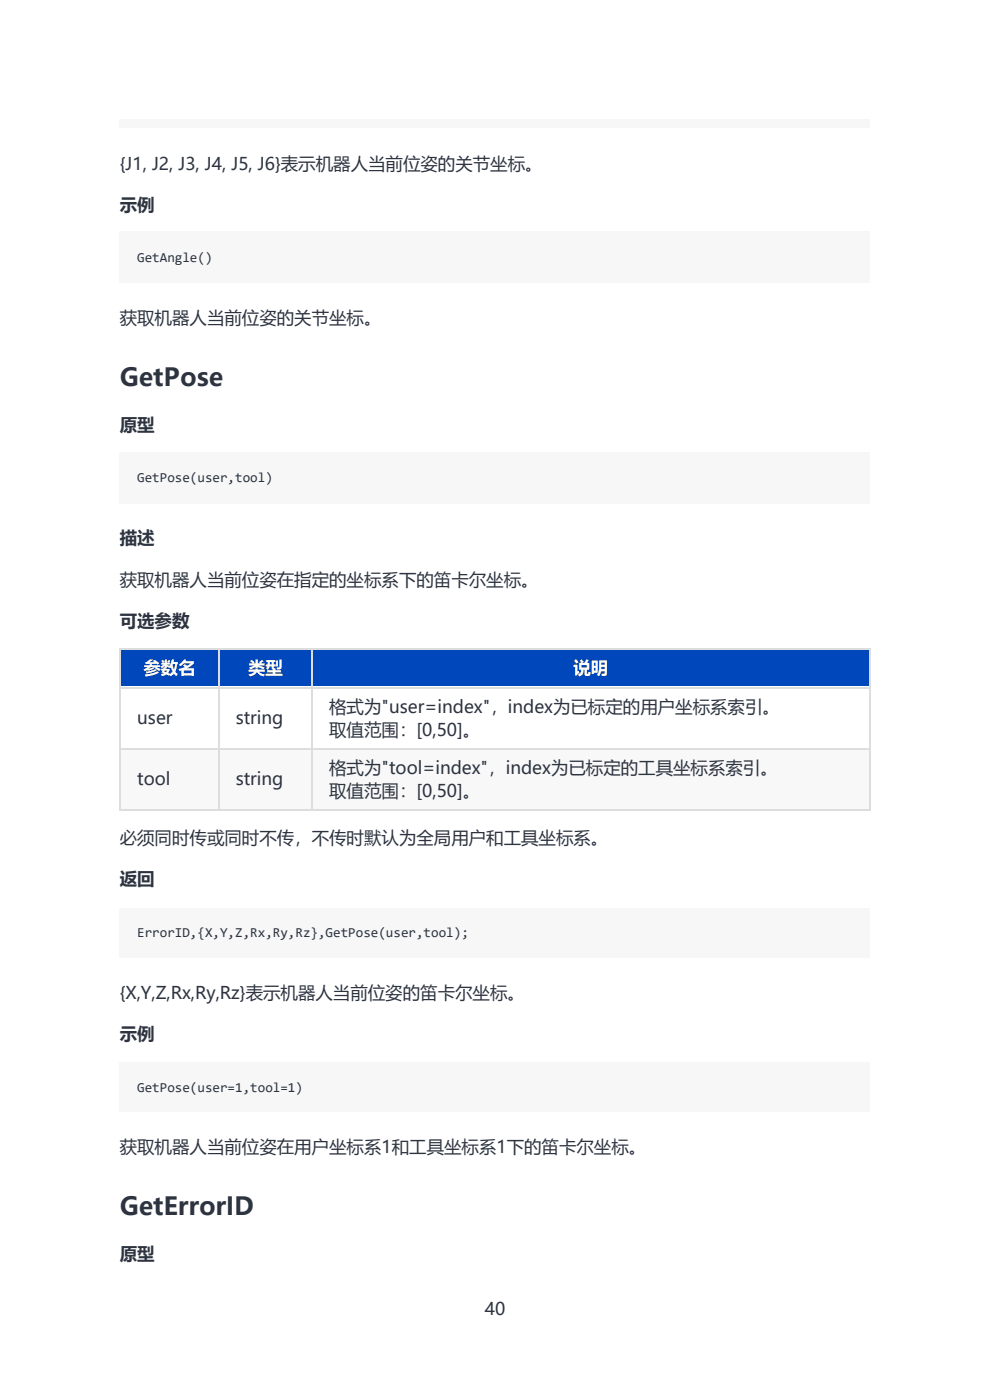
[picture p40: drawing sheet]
<svg xmlns="http://www.w3.org/2000/svg" width="210mm" height="297mm" viewBox="0 0 210 297" stroke-linecap="round" stroke-linejoin="round" font-family="sans-serif">
<defs><g id="words">
<g font-size="5.3" fill="#2d3440">
<text x="25.4" y="82">GetPose</text>
<text x="25.4" y="257.9">GetErrorID</text>
</g>
<g font-size="3.7" fill="#2d3440">
<text x="25.4" y="36">{J1, J2, J3, J4, J5, J6}表示机器人当前位姿的关节坐标。</text>
<text x="25.4" y="44.7">示例</text>
<text x="25.4" y="68.8">获取机器人当前位姿的关节坐标。</text>
<text x="25.4" y="91.5">原型</text>
<text x="25.4" y="115.3">描述</text>
<text x="25.4" y="124.3">获取机器人当前位姿在指定的坐标系下的笛卡尔坐标。</text>
<text x="25.4" y="133">可选参数</text>
<text x="29.1" y="153.7">user</text>
<text x="50" y="153.7">string</text>
<text x="69.8" y="151.3">格式为&quot;user=index&quot;，index为已标定的用户坐标系索引。</text>
<text x="69.8" y="156">取值范围：[0,50]。</text>
<text x="29.1" y="166.6">tool</text>
<text x="50" y="166.6">string</text>
<text x="69.8" y="164.2">格式为&quot;tool=index&quot;，index为已标定的工具坐标系索引。</text>
<text x="69.8" y="169">取值范围：[0,50]。</text>
<text x="25.4" y="179">必须同时传或同时不传，不传时默认为全局用户和工具坐标系。</text>
<text x="25.4" y="187.8">返回</text>
<text x="25.4" y="211.8">{X,Y,Z,Rx,Ry,Rz}表示机器人当前位姿的笛卡尔坐标。</text>
<text x="25.4" y="220.6">示例</text>
<text x="25.4" y="244.6">获取机器人当前位姿在用户坐标系1和工具坐标系1下的笛卡尔坐标。</text>
<text x="25.4" y="267.4">原型</text>
<text x="102.8" y="279">40</text>
</g>
<g font-size="3.7" fill="#fff">
<text x="30.4" y="143.1">参数名</text>
<text x="52.6" y="143.1">类型</text>
<text x="121.7" y="143.1">说明</text>
</g>
<g font-size="2.9" fill="#2d3440">
<text x="29.1" y="55.5">GetAngle()</text>
<text x="29.1" y="102.3">GetPose(user,tool)</text>
<text x="29.1" y="198.9">ErrorID,{X,Y,Z,Rx,Ry,Rz},GetPose(user,tool);</text>
<text x="29.1" y="231.6">GetPose(user=1,tool=1)</text>
</g>
</g></defs>
<g fill="#f7f7f7">
<path d="M25.4 25.3h159.2v1.9h-159.2z"/>
<path d="M25.4 49.2h159.2v10.8h-159.2z"/>
<path d="M25.4 96h159.2v10.8h-159.2z"/>
</g>
<path d="M25.4 137.5h20.9v8.2h-20.9z" fill="#fff"/>
<path d="M25.4 137.5h20.9v8.2h-20.9z" fill="#0047bb"/>
<path d="M46.3 137.5h19.8v8.2h-19.8z" fill="#fff"/>
<path d="M46.3 137.5h19.8v8.2h-19.8z" fill="#0047bb"/>
<path d="M66.1 137.5h118.2v8.2h-118.2z" fill="#fff"/>
<path d="M66.1 137.5h118.2v8.2h-118.2z" fill="#0047bb"/>
<g fill="#fff">
<path d="M25.4 145.7h20.9v13h-20.9z"/>
<path d="M46.3 145.7h19.8v13h-19.8z"/>
<path d="M66.1 145.7h118.2v13h-118.2z"/>
</g>
<g fill="#f8f8f8">
<path d="M25.4 158.7h20.9v12.9h-20.9z"/>
<path d="M46.3 158.7h19.8v12.9h-19.8z"/>
<path d="M66.1 158.7h118.2v12.9h-118.2z"/>
</g>
<path d="M25.4 137.7h159.2M25.5 137.5v34.4M46.4 137.5v34.4M66.3 137.5v34.4M184.5 137.5v34.4M25.4 158.8h159.2M25.4 145.9h159.2M25.4 171.8h159.2" fill="none" stroke="#ddd" stroke-width=".26"/>
<g fill="#f7f7f7">
<path d="M25.4 192.5h159.2v10.6h-159.2z"/>
<path d="M25.4 225.3h159.2v10.6h-159.2z"/>
<path d="M29.1 52.9h15.9v3.4h-15.9z"/>
<path d="M29.1 99.7h28.8v3.4h-28.8z"/>
<path d="M29.1 196.2h70.3v3.5h-70.3z"/>
<path d="M29.1 229h35.2v3.5h-35.2z"/>
</g>
<use href="#words"/>
</svg>
